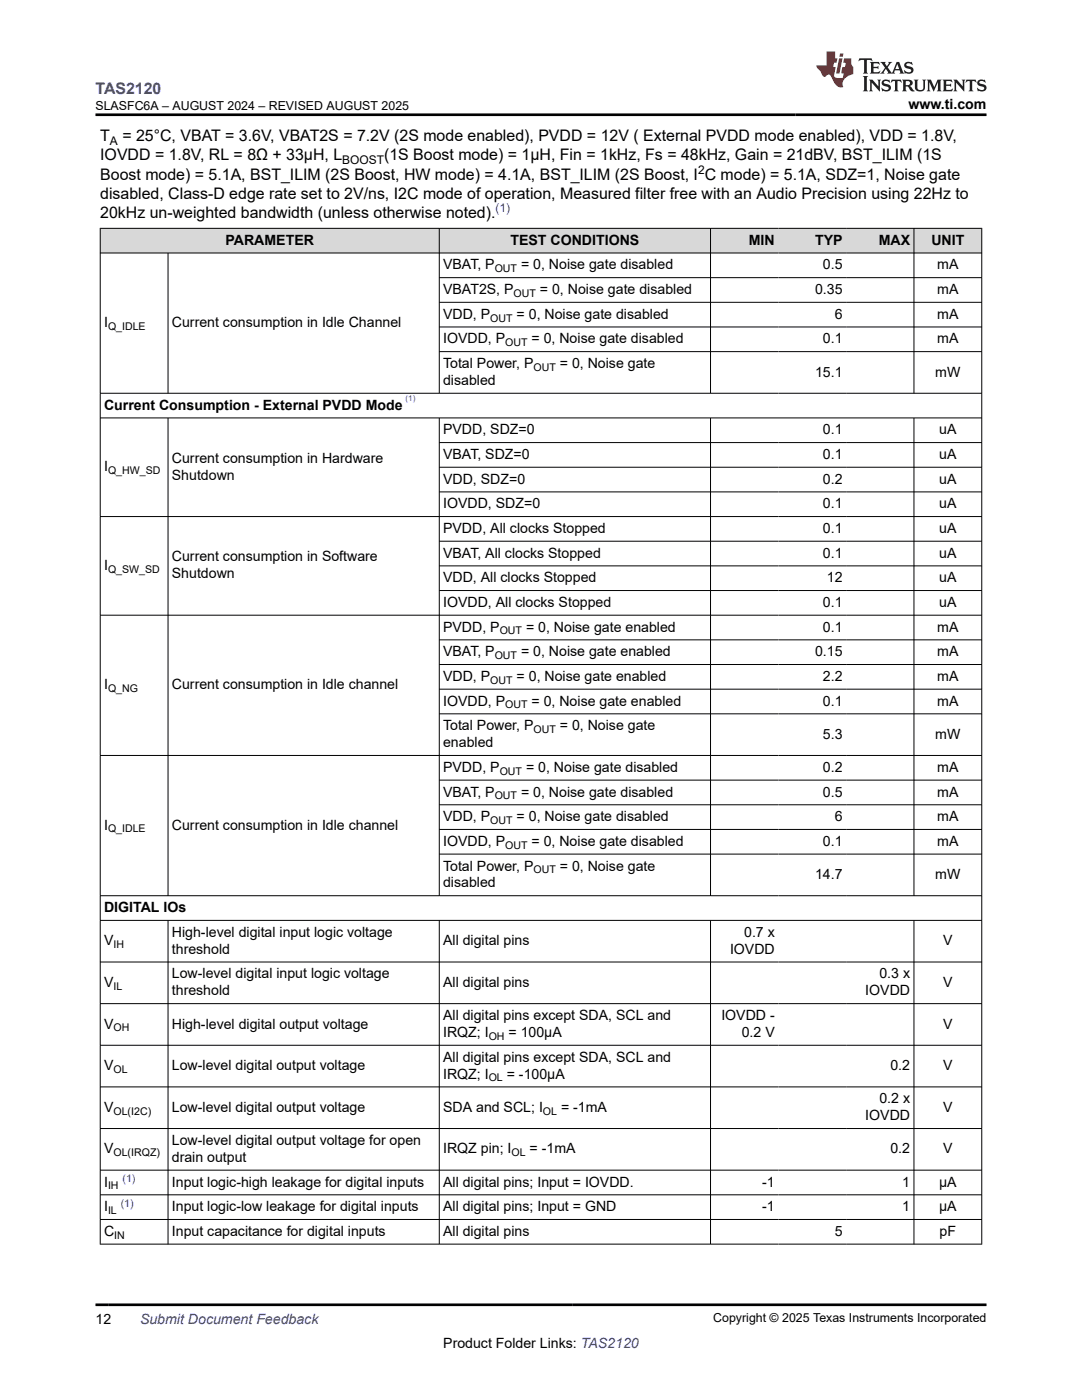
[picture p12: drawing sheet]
<svg xmlns="http://www.w3.org/2000/svg" width="216mm" height="279mm" viewBox="0 0 216 279" stroke-linecap="round" stroke-linejoin="round" font-family="sans-serif">
<defs><g id="words">
<text font-size="3.2" fill="#00f" x="19.1" y="18.7">TAS2120</text>
<g font-size="3.2">
<text x="20" y="28.2">T</text>
<text x="24.4" y="28.2">= 25°C, VBAT = 3.6V, VBAT2S = 7.2V (2S mode enabled), PVDD = 12V ( External PVDD mode enabled), VDD = 1.8V,</text>
<text x="20" y="35.8">Boost mode) = 5.1A, BST_ILIM (2S Boost, HW mode) = 4.1A, BST_ILIM (2S Boost, I C mode) = 5.1A, SDZ=1, Noise gate</text>
<text x="20" y="32">IOVDD = 1.8V, RL = 8Ω + 33µH, L</text>
<text x="76.6" y="32">(1S Boost mode) = 1µH, Fin = 1kHz, Fs = 48kHz, Gain = 21dBV, BST_ILIM (1S</text>
<text x="20" y="39.6">disabled, Class-D edge rate set to 2V/ns, I2C mode of operation, Measured filter free with an Audio Precision using 22Hz to</text>
<text x="20" y="43.5">20kHz un-weighted bandwidth (unless otherwise noted).</text>
</g>
<g font-size="2.8">
<text x="181.3" y="21.8">www.ti.com</text>
<text x="45" y="48.8">PARAMETER</text>
<text x="88.4" y="53.8">VBAT, P</text>
<text x="101.9" y="48.8">TEST CONDITIONS</text>
<text x="104" y="53.8">= 0, Noise gate disabled</text>
<text x="149.4" y="48.8">MIN</text>
<text x="162.6" y="48.8">TYP</text>
<text x="164.2" y="53.8">0.5</text>
<text x="175.3" y="48.8">MAX</text>
<text x="185.8" y="48.8">UNIT</text>
<text x="187" y="53.8">mA</text>
<text x="88.4" y="58.7">VBAT2S, P</text>
<text x="107.7" y="58.7">= 0, Noise gate disabled</text>
<text x="162.6" y="58.7">0.35</text>
<text x="187" y="58.7">mA</text>
<text x="20.8" y="65.3">I</text>
<text x="34.3" y="65.3">Current consumption in Idle Channel</text>
<text x="88.4" y="63.6">VDD, P</text>
<text x="103.1" y="63.6">= 0, Noise gate disabled</text>
<text x="166.6" y="63.6">6</text>
<text x="187" y="63.6">mA</text>
<text x="88.4" y="68.5">IOVDD, P</text>
<text x="106.1" y="68.5">= 0, Noise gate disabled</text>
<text x="164.2" y="68.5">0.1</text>
<text x="187" y="68.5">mA</text>
<text x="88.4" y="73.5">Total Power, P</text>
<text x="88.4" y="76.8">disabled</text>
<text x="111.7" y="73.5">= 0, Noise gate</text>
<text x="162.6" y="75.1">15.1</text>
<text x="186.6" y="75.1">mW</text>
<text x="20.8" y="81.8">Current Consumption - External PVDD Mode</text>
<text x="88.4" y="86.7">PVDD, SDZ=0</text>
<text x="164.2" y="86.7">0.1</text>
<text x="187.4" y="86.7">uA</text>
<text x="20.8" y="94.1">I</text>
<text x="34.3" y="92.4">Current consumption in Hardware</text>
<text x="34.3" y="95.8">Shutdown</text>
<text x="88.4" y="91.6">VBAT, SDZ=0</text>
<text x="164.2" y="91.6">0.1</text>
<text x="187.4" y="91.6">uA</text>
<text x="88.4" y="96.5">VDD, SDZ=0</text>
<text x="88.4" y="101.4">IOVDD, SDZ=0</text>
<text x="164.2" y="96.5">0.2</text>
<text x="164.2" y="101.4">0.1</text>
<text x="187.4" y="96.5">uA</text>
<text x="187.4" y="101.4">uA</text>
<text x="88.4" y="106.4">PVDD, All clocks Stopped</text>
<text x="164.2" y="106.4">0.1</text>
<text x="187.4" y="106.4">uA</text>
<text x="20.8" y="113.7">I</text>
<text x="34.3" y="112.1">Current consumption in Software</text>
<text x="88.4" y="111.3">VBAT, All clocks Stopped</text>
<text x="164.2" y="111.3">0.1</text>
<text x="187.4" y="111.3">uA</text>
<text x="34.3" y="115.4">Shutdown</text>
<text x="88.4" y="116.2">VDD, All clocks Stopped</text>
<text x="165" y="116.2">12</text>
<text x="187.4" y="116.2">uA</text>
<text x="88.4" y="121.1">IOVDD, All clocks Stopped</text>
<text x="164.2" y="121.1">0.1</text>
<text x="187.4" y="121.1">uA</text>
<text x="88.4" y="126">PVDD, P</text>
<text x="88.4" y="131">VBAT, P</text>
<text x="104" y="131">= 0, Noise gate enabled</text>
<text x="105" y="126">= 0, Noise gate enabled</text>
<text x="162.6" y="131">0.15</text>
<text x="164.2" y="126">0.1</text>
<text x="187" y="126">mA</text>
<text x="187" y="131">mA</text>
<text x="20.8" y="137.6">I</text>
<text x="34.3" y="137.6">Current consumption in Idle channel</text>
<text x="88.4" y="135.9">VDD, P</text>
<text x="103.1" y="135.9">= 0, Noise gate enabled</text>
<text x="164.2" y="135.9">2.2</text>
<text x="187" y="135.9">mA</text>
<text x="88.4" y="140.8">IOVDD, P</text>
<text x="106.1" y="140.8">= 0, Noise gate enabled</text>
<text x="164.2" y="140.8">0.1</text>
<text x="187" y="140.8">mA</text>
<text x="88.4" y="145.7">Total Power, P</text>
<text x="88.4" y="149.1">enabled</text>
<text x="111.7" y="145.7">= 0, Noise gate</text>
<text x="164.2" y="147.4">5.3</text>
<text x="186.6" y="147.4">mW</text>
<text x="88.4" y="154">PVDD, P</text>
<text x="105" y="154">= 0, Noise gate disabled</text>
<text x="164.2" y="154">0.2</text>
<text x="187" y="154">mA</text>
<text x="88.4" y="159">VBAT, P</text>
<text x="104" y="159">= 0, Noise gate disabled</text>
<text x="164.2" y="159">0.5</text>
<text x="187" y="159">mA</text>
<text x="20.8" y="165.6">I</text>
<text x="34.3" y="165.6">Current consumption in Idle channel</text>
<text x="88.4" y="163.9">VDD, P</text>
<text x="103.1" y="163.9">= 0, Noise gate disabled</text>
<text x="166.6" y="163.9">6</text>
<text x="187" y="163.9">mA</text>
<text x="88.4" y="168.8">IOVDD, P</text>
<text x="88.4" y="173.7">Total Power, P</text>
<text x="106.1" y="168.8">= 0, Noise gate disabled</text>
<text x="111.7" y="173.7">= 0, Noise gate</text>
<text x="164.2" y="168.8">0.1</text>
<text x="187" y="168.8">mA</text>
<text x="88.4" y="177.1">disabled</text>
<text x="162.6" y="175.4">14.7</text>
<text x="186.6" y="175.4">mW</text>
<text x="20.8" y="182">DIGITAL IOs</text>
<text x="20.8" y="188.6">V</text>
<text x="34.3" y="187">High-level digital input logic voltage</text>
<text x="34.3" y="190.3">threshold</text>
<text x="88.4" y="188.6">All digital pins</text>
<text x="145.7" y="190.3">IOVDD</text>
<text x="148.5" y="187">0.7 x</text>
<text x="188.2" y="188.6">V</text>
<text x="20.8" y="197">V</text>
<text x="34.3" y="195.3">Low-level digital input logic voltage</text>
<text x="88.4" y="197">All digital pins</text>
<text x="175.5" y="195.3">0.3 x</text>
<text x="188.2" y="197">V</text>
<text x="34.3" y="198.7">threshold</text>
<text x="88.4" y="203.6">All digital pins except SDA, SCL and</text>
<text x="143.9" y="203.6">IOVDD -</text>
<text x="172.7" y="198.7">IOVDD</text>
<text x="20.8" y="205.3">V</text>
<text x="34.3" y="205.3">High-level digital output voltage</text>
<text x="88.4" y="207">IRQZ; I</text>
<text x="101.5" y="207">= 100µA</text>
<text x="148" y="207">0.2 V</text>
<text x="188.2" y="205.3">V</text>
<text x="20.8" y="213.6">V</text>
<text x="34.3" y="213.6">Low-level digital output voltage</text>
<text x="88.4" y="211.9">All digital pins except SDA, SCL and</text>
<text x="88.4" y="215.3">IRQZ; I</text>
<text x="101.1" y="215.3">= -100µA</text>
<text x="177.7" y="213.6">0.2</text>
<text x="188.2" y="213.6">V</text>
<text x="20.8" y="221.9">V</text>
<text x="34.3" y="221.9">Low-level digital output voltage</text>
<text x="88.4" y="221.9">SDA and SCL; I</text>
<text x="112" y="221.9">= -1mA</text>
<text x="175.5" y="220.2">0.2 x</text>
<text x="188.2" y="221.9">V</text>
<text x="172.7" y="223.6">IOVDD</text>
<text x="20.8" y="230.2">V</text>
<text x="34.3" y="228.5">Low-level digital output voltage for open</text>
<text x="34.3" y="231.9">drain output</text>
<text x="88.4" y="230.2">IRQZ pin; I</text>
<text x="105.7" y="230.2">= -1mA</text>
<text x="177.7" y="230.2">0.2</text>
<text x="188.2" y="230.2">V</text>
<text x="20.8" y="236.8">I</text>
<text x="34.3" y="236.8">Input logic-high leakage for digital inputs</text>
<text x="88.4" y="236.8">All digital pins; Input = IOVDD.</text>
<text x="152.1" y="236.8">-1</text>
<text x="180" y="236.8">1</text>
<text x="187.4" y="236.8">µA</text>
<text x="20.8" y="241.7">I</text>
<text x="34.3" y="241.7">Input logic-low leakage for digital inputs</text>
<text x="88.4" y="241.7">All digital pins; Input = GND</text>
<text x="152.1" y="241.7">-1</text>
<text x="180" y="241.7">1</text>
<text x="187.4" y="241.7">µA</text>
<text x="20.8" y="246.6">C</text>
<text x="34.3" y="246.6">Input capacitance for digital inputs</text>
<text x="88.4" y="246.6">All digital pins</text>
<text x="166.6" y="246.6">5</text>
<text x="187.5" y="246.6">pF</text>
<text x="19.1" y="264.2">12</text>
<text x="88.4" y="269">Product Folder Links: TAS2120</text>
</g>
<text font-size="2.8" fill="#00f" x="27.9" y="264.2">Submit Document Feedback</text>
<g font-size="2.5">
<text x="19" y="21.9">SLASFC6A – AUGUST 2024 – REVISED AUGUST 2025</text>
<text x="142.3" y="263.9">Copyright © 2025 Texas Instruments Incorporated</text>
</g>
<g font-size="2.4">
<text x="21.9" y="28.9">A</text>
<text x="68.3" y="32.7">BOOST</text>
<text x="139.3" y="34.8">2</text>
</g>
<text font-size="2.4" fill="#00f" x="98.9" y="42.4">(1)</text>
<g font-size="2.1">
<text x="98.7" y="54.3">OUT</text>
<text x="102.5" y="59.3">OUT</text>
<text x="21.6" y="65.9">Q_IDLE</text>
<text x="97.8" y="64.2">OUT</text>
<text x="100.8" y="69.1">OUT</text>
<text x="106.5" y="74">OUT</text>
<text x="21.6" y="94.6">Q_HW_SD</text>
<text x="21.6" y="114.3">Q_SW_SD</text>
<text x="98.7" y="131.5">OUT</text>
<text x="99.7" y="126.6">OUT</text>
<text x="97.8" y="136.5">OUT</text>
<text x="21.6" y="138.1">Q_NG</text>
<text x="100.8" y="141.4">OUT</text>
<text x="106.5" y="146.3">OUT</text>
<text x="99.7" y="154.6">OUT</text>
<text x="98.7" y="159.5">OUT</text>
<text x="21.6" y="166.1">Q_IDLE</text>
<text x="97.8" y="164.4">OUT</text>
<text x="100.8" y="169.4">OUT</text>
<text x="106.5" y="174.3">OUT</text>
<text x="22.6" y="189.2">IH</text>
<text x="22.6" y="197.5">IL</text>
<text x="22.6" y="205.8">OH</text>
<text x="97.5" y="207.5">OH</text>
<text x="22.6" y="214.1">OL</text>
<text x="97.5" y="215.8">OL</text>
<text x="22.6" y="222.4">OL(I2C)</text>
<text x="108.3" y="222.4">OL</text>
<text x="22.6" y="230.8">OL(IRQZ)</text>
<text x="102.1" y="230.8">OL</text>
<text x="21.6" y="237.4">IH</text>
<text x="21.6" y="242.3">IL</text>
<text x="22.8" y="247.2">IN</text>
</g>
<g font-size="2.1" fill="#00f">
<text x="24.5" y="235.9">(1)</text>
<text x="24.1" y="240.8">(1)</text>
</g>
<text font-size="1.6" fill="#00f" x="80.9" y="80.1">(1)</text>
</g></defs>
<g fill="#d8d8d8">
<path d="M20 45.6h175.9v4.9h-175.9z" fill-rule="evenodd"/>
<path d="M20.1 45.6h67.5v4.8h-67.5z" fill-rule="evenodd"/>
<path d="M87.7 45.6h54v4.8h-54z" fill-rule="evenodd"/>
<path d="M141.8 45.6h13.5v4.8h-13.5z" fill-rule="evenodd"/>
<path d="M155.3 45.6h13.5v4.8h-13.5z" fill-rule="evenodd"/>
<path d="M168.8 45.6h13.5v4.8h-13.5z" fill-rule="evenodd"/>
<path d="M182.4 45.6h13.4v4.8h-13.4z" fill-rule="evenodd"/>
</g>
<g fill="none" stroke="#000" stroke-width=".2">
<path d="M19.9 45.6h176.1M19.9 50.5h176.1M20 45.5v202.9M33.5 50.5v28M87.7 45.5v33M87.7 55.4h108.3M141.8 45.5v33M182.4 45.5v33M195.9 45.5v202.9M87.7 60.3h108.3M87.7 65.3h108.3M87.7 70.2h108.3"/>
<path d="M196 78.5h-176.1M19.9 83.4h176.1M33.5 83.4v95.4M87.7 83.4v95.4M87.7 88.3h108.3M87.7 93.2h108.3M87.7 98.2h108.3M141.8 83.4v95.4M182.4 83.4v95.4M19.9 103.1h176.1M87.7 108h108.3M87.7 112.9h108.3"/>
<path d="M87.7 117.9h108.3M19.9 122.8h176.1M87.7 127.7h108.3M87.7 132.6h108.3M87.7 137.5h108.3M19.9 150.8h176.1M87.7 142.5h108.3M87.7 155.7h108.3M87.7 160.6h108.3M87.7 165.5h108.3M87.7 170.5h108.3M196 178.8h-176.1"/>
<path d="M19.9 183.7h176.1M19.9 192h176.1M33.5 183.7v64.7M87.7 183.7v64.7M141.8 183.7v64.7M182.4 183.7v64.7M19.9 200.3h176.1M19.9 208.6h176.1M19.9 216.9h176.1M19.9 225.2h176.1M19.9 233.5h176.1M19.9 238.5h176.1"/>
<path d="M19.9 243.4h176.1M19.9 248.3h176.1"/>
</g>
<path d="M171.5 11.6l-.2 .6 .5-.2h.6v.1v2.2l-.2 .4h1l-.2-.4v-2.2v-.1h.5l.6 .2-.2-.6zM173.6 12.4l.2 .3v1.6l-.2 .4h1.9l.1-.6a1.08 1.08 0 0 1-1.3 .2v-.7h.6l.4 .2v-.7l-.4 .2h-.6v-.5l.2-.2a1 1 0 0 1 1 .3l-.1-.5zM175.7 12.4l.9 1.1-1 1.2h.9l-.2-.2 .5-.8 .4 .8-.2 .2h1.6l-.2-.2 .2-.5h.9l.1 .5-.1 .2h.9l-.2-.4-.8-1.9h-.5l-.9 2.1-.9-1.1 .9-1h-.8l.2 .2-.4 .6-.4-.6 .2-.2zM179 12.8l.4 1h-.7zM180.7 12.5a.65 .65 0 0 0-.2 .7 .65 .65 0 0 0 .6 .5l.6 .1 .1 .3a.79 .79 0 0 1-.7 .4 .79 .79 0 0 1-.7-.5l.1 .7 .2-.1a.93 .93 0 0 0 1.1 0 .93 .93 0 0 0 .4-.9 1.46 1.46 0 0 0-1.2-.6l-.1-.3a1.09 1.09 0 0 1 1.2 .2l-.2-.6-.1 .1-.5-.2zM172.2 15.2l.2 .4v2.2l-.2 .4h1l-.2-.4v-2.2l.2-.4zM173.4 15.9l.2 .4v1.5l-.2 .4h.8l-.3-.4 .1-1.3 1.6 1.8v-2l.2-.4h-.7l.1 .2 .1 1.1-1.2-1.3zM176.2 16a.65 .65 0 0 0-.2 .8 .65 .65 0 0 0 .6 .4l.6 .2 .1 .2a.79 .79 0 0 1-.7 .4 .79 .79 0 0 1-.7-.5l.1 .7 .2-.1a.93 .93 0 0 0 1.1 .1 .93 .93 0 0 0 .4-1 1.46 1.46 0 0 0-1.2-.5l-.1-.4a1.09 1.09 0 0 1 1.2 .2l-.1-.6-.2 .1-.5-.1zM177.9 15.9l-.1 .6a.63 .63 0 0 1 .8-.3v1.6l-.3 .4h1l-.2-.4v-1.6a.66 .66 0 0 1 .8 .3l-.1-.6zM180 15.9l.2 .4v1.5l-.2 .4h1l-.2-.2-.1-.7h.5l.1 .2a.79 .79 0 0 0 1.2 .6l-1-.9a.61 .61 0 0 0 .6-.6 .61 .61 0 0 0-.5-.7zM180.8 16.2h.1a.47 .47 0 0 1 .5 .1 .47 .47 0 0 1 .1 .5l-.1 .1-.7 .1zM182.3 15.9l.2 .2a2.27 2.27 0 0 0 .4 2 1.04 1.04 0 0 0 1.7-.7v-1.3l.2-.2h-.8l.2 .4v1.1a.6 .6 0 0 1-.6 .6 .6 .6 0 0 1-.6-.6v-1.1l.3-.4zM184.9 15.9l.2 .4v1.5l-.2 .4h.8l-.3-.4v-1.4l.9 1.9 .9-1.9v1.4l-.3 .4h1l-.2-.4v-1.5l.2-.4h-.8l-.7 1.5-.6-1.5zM188.1 15.9l.2 .4v1.5l-.2 .4h1.9l.1-.6a1.09 1.09 0 0 1-1.3 .2v-.7h.6l.4 .2v-.6l-.4 .2h-.6v-.6l.2-.1a1.01 1.01 0 0 1 1 .3l-.1-.6zM190.2 15.9l.3 .4v1.5l-.3 .4h.8l-.2-.4v-1.3l1.6 1.8v-2l.2-.4h-.7l.2 .2v1.1l-1.2-1.3zM192.8 15.9l-.1 .6a.63 .63 0 0 1 .8-.3v1.6l-.3 .4h1l-.2-.4v-1.6a.66 .66 0 0 1 .8 .3l-.1-.6zM195.2 16a.65 .65 0 0 0-.2 .8 .65 .65 0 0 0 .6 .4l.6 .2 .2 .2a.79 .79 0 0 1-.7 .4 .79 .79 0 0 1-.7-.5l.1 .7 .2-.1a.93 .93 0 0 0 1 .1 .93 .93 0 0 0 .5-1 1.46 1.46 0 0 0-1.3-.5v-.4a1.09 1.09 0 0 1 1.2 .2l-.2-.6-.2 .1-.5-.1z" fill="#231f20"/>
<path d="M164.9 10.3v2.7h-2l.1 .4 .8 1a.95 .95 0 0 0 1 .9 .59 .59 0 0 1 .5-.4 .59 .59 0 0 1 .5 .3l.4 .8a1.59 1.59 0 0 0 2.1 1.4 1.61 1.61 0 0 1 1-2.3l1-.3-.1-1.5a1.59 1.59 0 0 1-.3-1.7h-1.5l-.2 .9h.6l-.2 .9h-.5l-.2 .9v.3l.4 .1-.1 .9h-.7a.73 .73 0 0 1-1-.7l.3-1.5h-.5l.1-.9h.5l.2-.9h-.5v-1.3zM167.4 11.6l-.6 3.1h.7l.6-3.1zM167.6 10.7l-.1 .6h.7l.1-.6z" fill="#ed1c24"/>
<path d="M19.1 22.9h177.8M19.1 260.4h177.8" fill="none" stroke="#000" stroke-width=".53"/>
<use href="#words"/>
</svg>
